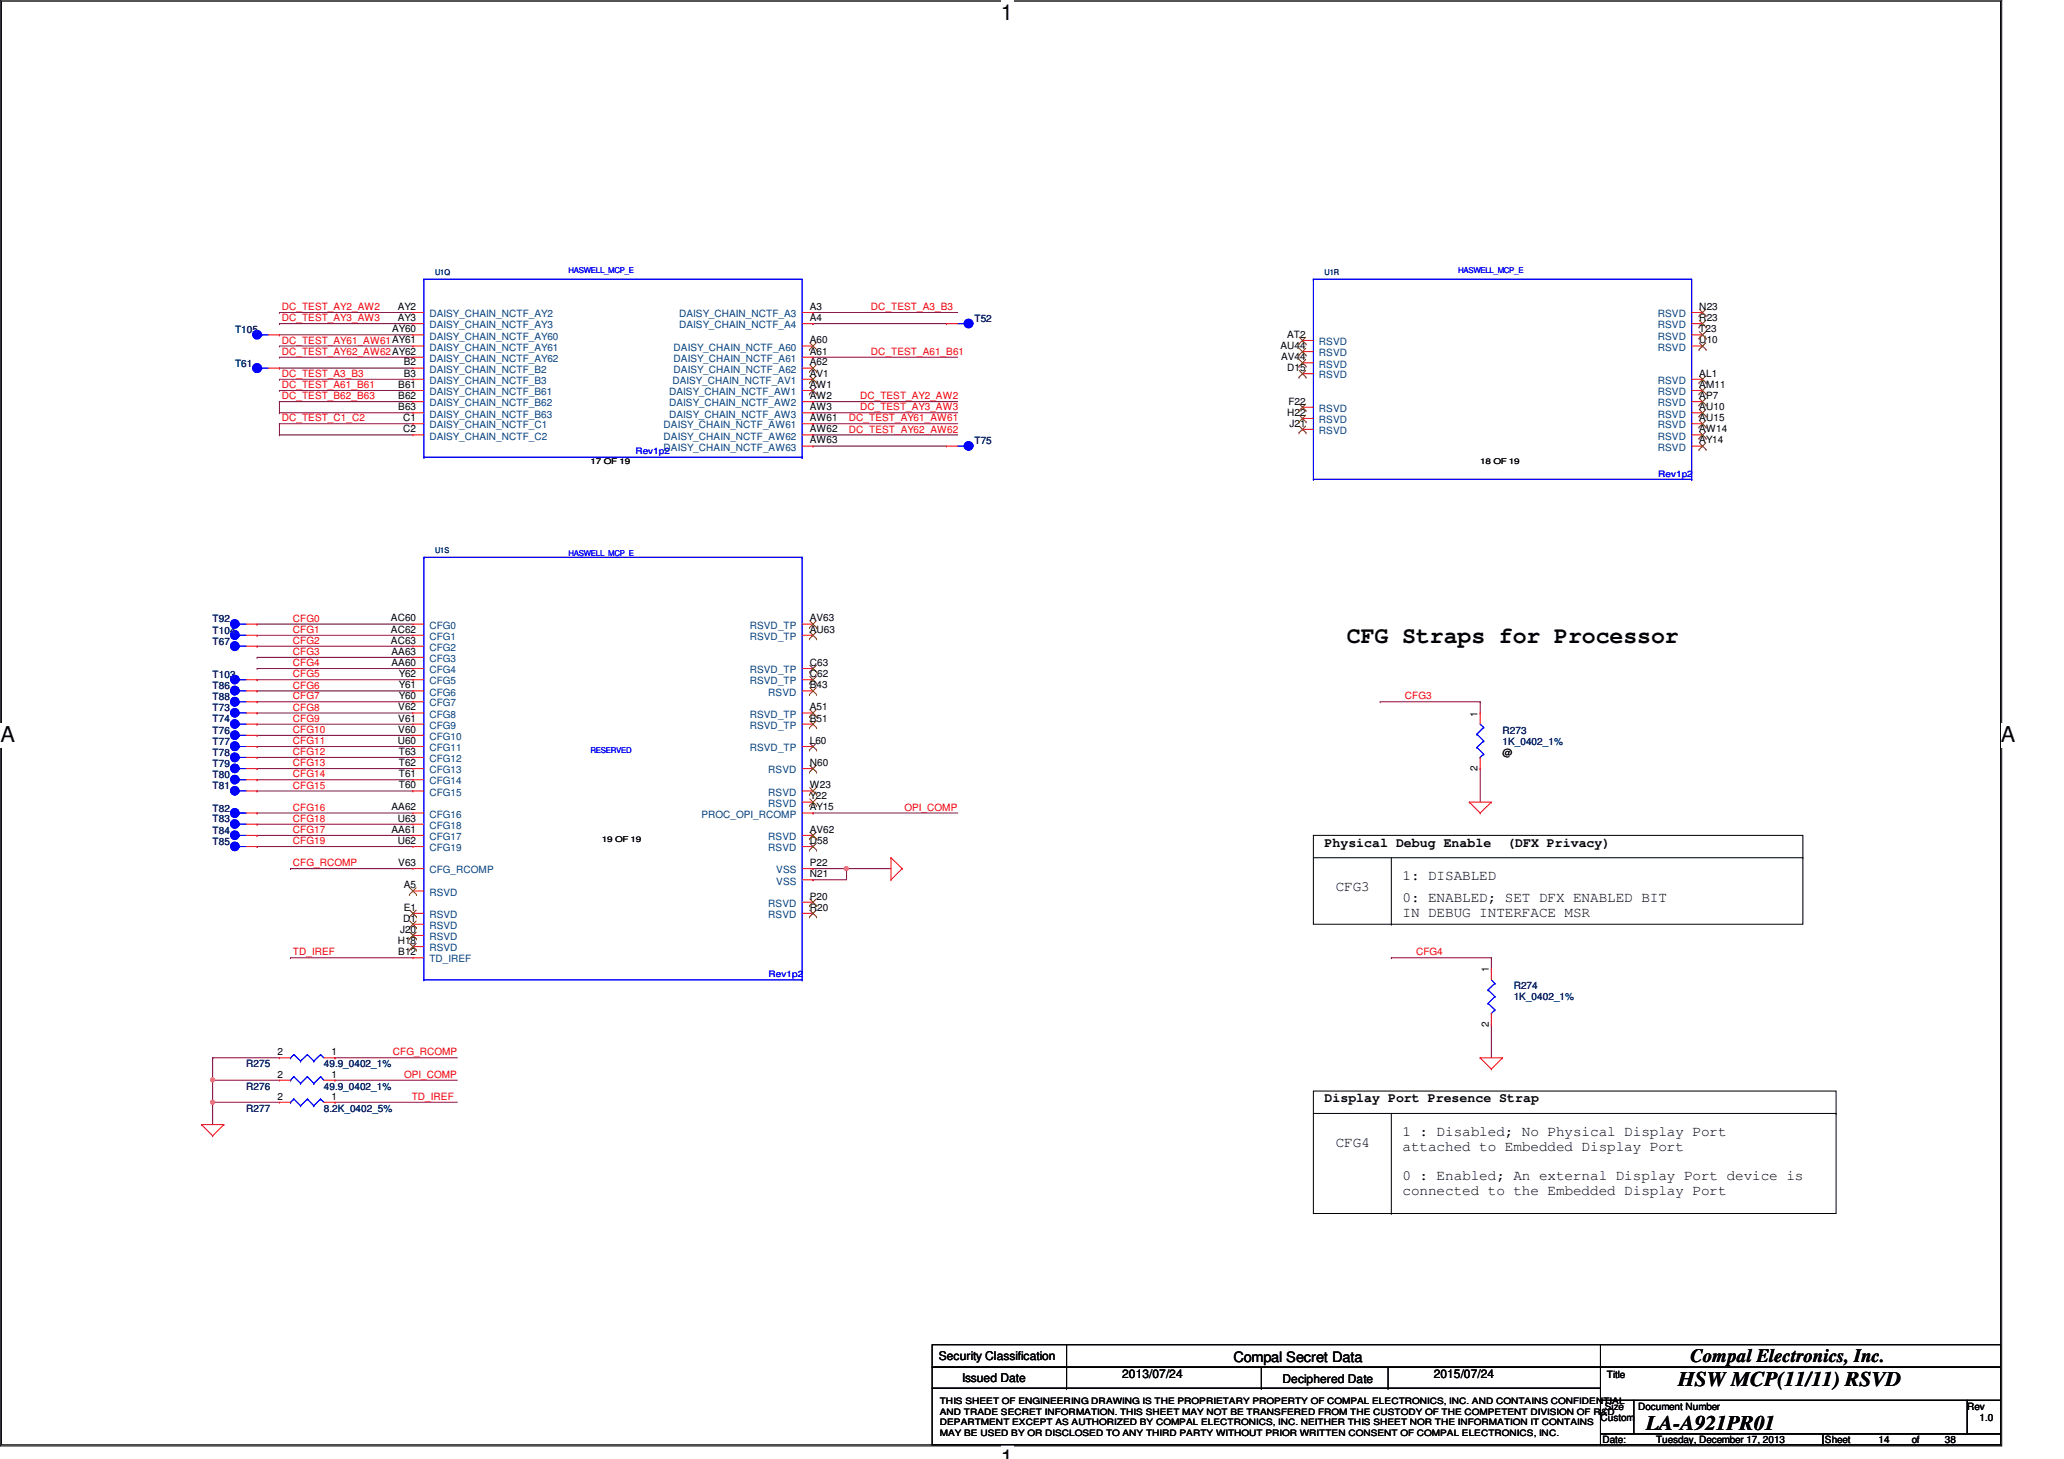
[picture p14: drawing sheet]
<svg xmlns="http://www.w3.org/2000/svg" width="297mm" height="210mm" viewBox="0 0 297 210" stroke-linecap="round" stroke-linejoin="round" font-family="sans-serif">
<defs><g id="words">
<text font-size="3.3" x="193.8" y="92.5">CFG Straps for Processor</text>
<g font-size="3.1">
<text x="144.1" y="2.9">1</text>
<text x=".1" y="106.8">A</text>
<text x="287.9" y="106.8">A</text>
<text x="144.1" y="210.7">1</text>
</g>
<g font-size="3">
<text x="241.5" y="199.4">HSW MCP(11/11) RSVD</text>
<text x="236.9" y="205.8">LA-A921PR01</text>
</g>
<text font-size="2.7" x="243.3" y="195.9">Compal Electronics, Inc.</text>
<g font-size="2.1">
<text x="192.2" y="128.2">CFG3</text>
<text x="201.8" y="129.8">0: ENABLED; SET DFX ENABLED BIT</text>
<text x="201.8" y="132">IN DEBUG INTERFACE MSR</text>
<text x="201.8" y="126.6">1: DISABLED</text>
<text x="192.2" y="165">CFG4</text>
<text x="201.8" y="163.4">1 : Disabled; No Physical Display Port</text>
<text x="201.8" y="165.6">attached to Embedded Display Port</text>
<text x="201.8" y="169.8">0 : Enabled; An external Display Port device is</text>
<text x="201.8" y="172">connected to the Embedded Display Port</text>
<text x="177.5" y="195.9">Compal Secret Data</text>
</g>
<g font-size="1.9">
<text x="190.6" y="121.8">Physical Debug Enable</text>
<text x="216.9" y="121.8">(DFX Privacy)</text>
<text x="190.6" y="158.6">Display Port Presence Strap</text>
</g>
<g font-size="1.7">
<text x="135.1" y="195.7">Security Classification</text>
<text x="138.5" y="198.8">Issued Date</text>
<text x="161.5" y="198.3">2013/07/24</text>
<text x="184.6" y="198.9">Deciphered Date</text>
<text x="206.3" y="198.3">2015/07/24</text>
</g>
<g font-size="1.4" fill="#000080">
<text x="33.8" y="47.9">T105</text>
<text x="140.2" y="46.3">T52</text>
<text x="33.8" y="52.7">T61</text>
<text x="140.2" y="63.9">T75</text>
<text x="30.6" y="89.5">T92</text>
<text x="30.6" y="91.1">T104</text>
<text x="30.6" y="92.8">T67</text>
<text x="30.6" y="97.5">T103</text>
<text x="30.6" y="99.1">T86</text>
<text x="30.6" y="100.8">T88</text>
<text x="30.6" y="105.5">T76</text>
<text x="30.6" y="107.1">T77</text>
<text x="30.6" y="102.3">T73</text>
<text x="30.6" y="103.9">T74</text>
<text x="216.2" y="105.5">R273</text>
<text x="216.2" y="107.1">1K_0402_1%</text>
<text x="30.6" y="113.5">T81</text>
<text x="30.6" y="110.3">T79</text>
<text x="30.6" y="111.9">T80</text>
<text x="30.6" y="108.8">T78</text>
<text x="30.6" y="116.8">T82</text>
<text x="30.6" y="119.9">T84</text>
<text x="30.6" y="118.3">T83</text>
<text x="30.6" y="121.5">T85</text>
<text x="217.8" y="142.3">R274</text>
<text x="217.8" y="143.9">1K_0402_1%</text>
<text x="35.4" y="153.5">R275</text>
<text x="46.6" y="153.5">49.9_0402_1%</text>
<text x="35.4" y="159.9">R277</text>
<text x="35.4" y="156.8">R276</text>
<text x="46.6" y="159.9">8.2K_0402_5%</text>
<text x="46.6" y="156.8">49.9_0402_1%</text>
</g>
<g font-size="1.4" fill="#f00">
<text x="40.6" y="44.6">DC_TEST_AY2_AW2</text>
<text x="40.6" y="46.2">DC_TEST_AY3_AW3</text>
<text x="125.3" y="44.6">DC_TEST_A3_B3</text>
<text x="40.6" y="49.4">DC_TEST_AY61_AW61AY61</text>
<text x="40.6" y="51.1">DC_TEST_AY62_AW62AY62</text>
<text x="125.3" y="51.1">DC_TEST_A61_B61</text>
<text x="40.6" y="54.2">DC_TEST_A3_B3</text>
<text x="40.6" y="55.8">DC_TEST_A61_B61</text>
<text x="40.6" y="57.4">DC_TEST_B62_B63</text>
<text x="123.8" y="57.4">DC_TEST_AY2_AW2</text>
<text x="123.8" y="59.1">DC_TEST_AY3_AW3</text>
<text x="40.6" y="60.6">DC_TEST_C1_C2</text>
<text x="122.2" y="60.6">DC_TEST_AY61_AW61</text>
<text x="122.2" y="62.2">DC_TEST_AY62_AW62</text>
<text x="42.2" y="89.5">CFG0</text>
<text x="42.2" y="91.1">CFG1</text>
<text x="42.2" y="92.6">CFG2</text>
<text x="42.2" y="94.2">CFG3</text>
<text x="42.2" y="95.8">CFG4</text>
<text x="42.2" y="97.5">CFG5</text>
<text x="42.2" y="99.1">CFG6</text>
<text x="42.2" y="100.6">CFG7</text>
<text x="202.2" y="100.6">CFG3</text>
<text x="42.2" y="102.2">CFG8</text>
<text x="42.2" y="103.8">CFG9</text>
<text x="42.2" y="105.5">CFG10</text>
<text x="42.2" y="107.1">CFG11</text>
<text x="42.2" y="108.6">CFG12</text>
<text x="42.2" y="110.2">CFG13</text>
<text x="42.2" y="111.8">CFG14</text>
<text x="42.2" y="113.5">CFG15</text>
<text x="42.2" y="116.6">CFG16</text>
<text x="42.2" y="119.8">CFG17</text>
<text x="42.2" y="118.2">CFG18</text>
<text x="130.2" y="116.6">OPI_COMP</text>
<text x="42.2" y="121.5">CFG19</text>
<text x="42.2" y="124.6">CFG_RCOMP</text>
<text x="42.2" y="137.5">TD_IREF</text>
<text x="203.8" y="137.5">CFG4</text>
<text x="56.6" y="151.8">CFG_RCOMP</text>
<text x="58.2" y="155.1">OPI_COMP</text>
<text x="59.3" y="158.2">TD_IREF</text>
</g>
<g font-size="1.4">
<text x="56.4" y="47.8">AY60</text>
<text x="57.2" y="46.2">AY3</text>
<text x="57.2" y="44.6">AY2</text>
<text x="116.5" y="46.2">A4</text>
<text x="116.5" y="44.6">A3</text>
<text x="244.6" y="46.2">R23</text>
<text x="244.6" y="44.6">N23</text>
<text x="244.6" y="47.8">T23</text>
<text x="58.1" y="52.6">B2</text>
<text x="116.5" y="52.6">A62</text>
<text x="116.5" y="49.4">A60</text>
<text x="116.5" y="51">A61</text>
<text x="184.3" y="50.2">AU44</text>
<text x="184.4" y="51.8">AV44</text>
<text x="185.2" y="53.4">D15</text>
<text x="185.2" y="48.6">AT2</text>
<text x="244.6" y="49.4">U10</text>
<text x="57.3" y="59">B63</text>
<text x="57.3" y="57.4">B62</text>
<text x="57.3" y="55.8">B61</text>
<text x="58.1" y="54.2">B3</text>
<text x="116.5" y="59">AW3</text>
<text x="116.5" y="57.4">AW2</text>
<text x="116.5" y="54.2">AV1</text>
<text x="116.5" y="55.8">AW1</text>
<text x="185.2" y="59.8">H22</text>
<text x="185.4" y="58.2">F22</text>
<text x="244.6" y="57.4">AP7</text>
<text x="244.6" y="54.2">AL1</text>
<text x="244.6" y="55.8">AM11</text>
<text x="244.6" y="59">AU10</text>
<text x="58" y="62.2">C2</text>
<text x="58" y="60.6">C1</text>
<text x="116.5" y="62.2">AW62</text>
<text x="116.5" y="63.8">AW63</text>
<text x="116.5" y="60.6">AW61</text>
<text x="185.6" y="61.4">J21</text>
<text x="244.6" y="60.6">AU15</text>
<text x="244.6" y="62.2">AW14</text>
<text x="244.6" y="63.8">AY14</text>
<text x="56.3" y="89.4">AC60</text>
<text x="116.5" y="89.4">AV63</text>
<text x="56.3" y="92.6">AC63</text>
<text x="56.3" y="91">AC62</text>
<text x="56.3" y="95.8">AA60</text>
<text x="56.3" y="94.2">AA63</text>
<text x="116.5" y="91">AU63</text>
<text x="116.5" y="95.8">C63</text>
<text x="57.4" y="100.6">Y60</text>
<text x="57.4" y="99">Y61</text>
<text x="57.4" y="97.4">Y62</text>
<text x="116.5" y="97.4">C62</text>
<text x="116.5" y="99">B43</text>
<text x="57.2" y="107">U60</text>
<text x="57.3" y="105.4">V60</text>
<text x="57.3" y="103.8">V61</text>
<text x="57.3" y="102.2">V62</text>
<text x="116.5" y="107">L60</text>
<text x="116.5" y="103.8">B51</text>
<text x="116.5" y="102.2">A51</text>
<text x="212.6" y="103.1" transform="rotate(-90 212.6 103.1)">1</text>
<text x="57.4" y="108.6">T63</text>
<text x="57.4" y="110.2">T62</text>
<text x="57.4" y="113.4">T60</text>
<text x="57.4" y="111.8">T61</text>
<text x="116.5" y="110.2">N60</text>
<text x="116.5" y="113.4">W23</text>
<text x="212.6" y="110.9" transform="rotate(-90 212.6 110.9)">2</text>
<text x="216.2" y="108.8">@</text>
<text x="56.3" y="119.8">AA61</text>
<text x="56.3" y="116.6">AA62</text>
<text x="57.2" y="118.2">U63</text>
<text x="116.5" y="115">Y22</text>
<text x="116.5" y="119.8">AV62</text>
<text x="116.5" y="116.6">AY15</text>
<text x="57.2" y="121.4">U62</text>
<text x="57.3" y="124.6">V63</text>
<text x="116.5" y="121.4">D58</text>
<text x="116.5" y="124.6">P22</text>
<text x="58.1" y="127.8">A5</text>
<text x="58.1" y="131">E1</text>
<text x="116.5" y="126.2">N21</text>
<text x="116.5" y="131">R20</text>
<text x="116.5" y="129.4">P20</text>
<text x="57.2" y="135.8">H18</text>
<text x="57.3" y="137.4">B12</text>
<text x="57.6" y="134.2">J20</text>
<text x="58" y="132.6">D1</text>
<text x="214.2" y="139.9" transform="rotate(-90 214.2 139.9)">1</text>
<text x="214.2" y="147.7" transform="rotate(-90 214.2 147.7)">2</text>
<text x="39.9" y="151.8">2</text>
<text x="39.9" y="155">2</text>
<text x="47.7" y="151.8">1</text>
<text x="47.7" y="155">1</text>
<text x="39.9" y="158.2">2</text>
<text x="47.7" y="158.2">1</text>
<text x="231" y="202.8">Size</text>
<text x="231.3" y="198.2">Title</text>
<text x="235.8" y="202.8">Document Number</text>
<text x="283.1" y="202.8">Rev</text>
<text x="230.3" y="204.4">Custom</text>
<text x="230.6" y="207.6">Date:</text>
<text x="238.3" y="207.6">Tuesday, December 17, 2013</text>
<text x="262.6" y="207.6">Sheet</text>
<text x="270.3" y="207.6">14</text>
<text x="275.1" y="207.6">of</text>
<text x="279.9" y="207.6">38</text>
<text x="284.9" y="204.4">1.0</text>
</g>
<g font-size="1.4" fill="#004080">
<text x="61.8" y="47.2">DAISY_CHAIN_NCTF_AY3</text>
<text x="61.8" y="45.6">DAISY_CHAIN_NCTF_AY2</text>
<text x="97.7" y="47.2">DAISY_CHAIN_NCTF_A4</text>
<text x="97.7" y="45.6">DAISY_CHAIN_NCTF_A3</text>
<text x="238.6" y="47.2">RSVD</text>
<text x="238.6" y="45.6">RSVD</text>
<text x="61.8" y="53.6">DAISY_CHAIN_NCTF_B2</text>
<text x="61.8" y="50.5">DAISY_CHAIN_NCTF_AY61</text>
<text x="61.8" y="52.1">DAISY_CHAIN_NCTF_AY62</text>
<text x="61.8" y="48.9">DAISY_CHAIN_NCTF_AY60</text>
<text x="96.9" y="53.6">DAISY_CHAIN_NCTF_A62</text>
<text x="96.9" y="50.5">DAISY_CHAIN_NCTF_A60</text>
<text x="96.9" y="52.1">DAISY_CHAIN_NCTF_A61</text>
<text x="189.8" y="52.9">RSVD</text>
<text x="189.8" y="51.3">RSVD</text>
<text x="189.8" y="49.7">RSVD</text>
<text x="238.6" y="50.5">RSVD</text>
<text x="238.6" y="48.9">RSVD</text>
<text x="61.8" y="58.5">DAISY_CHAIN_NCTF_B62</text>
<text x="61.8" y="55.2">DAISY_CHAIN_NCTF_B3</text>
<text x="61.8" y="56.9">DAISY_CHAIN_NCTF_B61</text>
<text x="96.3" y="58.5">DAISY_CHAIN_NCTF_AW2</text>
<text x="96.3" y="56.9">DAISY_CHAIN_NCTF_AW1</text>
<text x="96.8" y="55.2">DAISY_CHAIN_NCTF_AV1</text>
<text x="189.8" y="59.3">RSVD</text>
<text x="189.8" y="54.4">RSVD</text>
<text x="238.6" y="58.5">RSVD</text>
<text x="238.6" y="55.2">RSVD</text>
<text x="238.6" y="56.9">RSVD</text>
<text x="61.8" y="63.2">DAISY_CHAIN_NCTF_C2</text>
<text x="61.8" y="61.6">DAISY_CHAIN_NCTF_C1</text>
<text x="61.8" y="60.1">DAISY_CHAIN_NCTF_B63</text>
<text x="95.5" y="63.2">DAISY_CHAIN_NCTF_AW62</text>
<text x="95.5" y="64.9">DAISY_CHAIN_NCTF_AW63</text>
<text x="95.5" y="61.6">DAISY_CHAIN_NCTF_AW61</text>
<text x="96.3" y="60.1">DAISY_CHAIN_NCTF_AW3</text>
<text x="189.8" y="62.4">RSVD</text>
<text x="189.8" y="60.9">RSVD</text>
<text x="238.6" y="60.1">RSVD</text>
<text x="238.6" y="61.6">RSVD</text>
<text x="238.6" y="63.2">RSVD</text>
<text x="238.6" y="64.9">RSVD</text>
<text x="61.8" y="95.2">CFG3</text>
<text x="61.8" y="93.6">CFG2</text>
<text x="61.8" y="92.1">CFG1</text>
<text x="61.8" y="90.5">CFG0</text>
<text x="107.9" y="92.1">RSVD_TP</text>
<text x="107.9" y="90.5">RSVD_TP</text>
<text x="61.8" y="101.6">CFG7</text>
<text x="61.8" y="100.1">CFG6</text>
<text x="61.8" y="98.5">CFG5</text>
<text x="61.8" y="96.9">CFG4</text>
<text x="107.9" y="96.9">RSVD_TP</text>
<text x="107.9" y="98.5">RSVD_TP</text>
<text x="110.6" y="100.1">RSVD</text>
<text x="61.8" y="106.5">CFG10</text>
<text x="61.8" y="104.9">CFG9</text>
<text x="61.8" y="103.3">CFG8</text>
<text x="107.9" y="104.9">RSVD_TP</text>
<text x="107.9" y="103.3">RSVD_TP</text>
<text x="61.8" y="108.1">CFG11</text>
<text x="61.8" y="109.6">CFG12</text>
<text x="61.8" y="111.3">CFG13</text>
<text x="61.8" y="112.9">CFG14</text>
<text x="107.9" y="108.1">RSVD_TP</text>
<text x="110.6" y="111.3">RSVD</text>
<text x="61.8" y="119.3">CFG18</text>
<text x="61.8" y="117.6">CFG16</text>
<text x="61.8" y="114.5">CFG15</text>
<text x="101" y="117.6">PROC_OPI_RCOMP</text>
<text x="110.6" y="116.1">RSVD</text>
<text x="110.6" y="114.5">RSVD</text>
<text x="61.8" y="120.9">CFG17</text>
<text x="61.8" y="125.6">CFG_RCOMP</text>
<text x="61.8" y="122.5">CFG19</text>
<text x="110.6" y="122.5">RSVD</text>
<text x="110.6" y="120.9">RSVD</text>
<text x="111.7" y="125.6">VSS</text>
<text x="61.8" y="128.9">RSVD</text>
<text x="110.6" y="130.5">RSVD</text>
<text x="111.7" y="127.3">VSS</text>
<text x="61.8" y="132.1">RSVD</text>
<text x="61.8" y="133.6">RSVD</text>
<text x="61.8" y="135.3">RSVD</text>
<text x="61.8" y="136.9">RSVD</text>
<text x="110.6" y="132.1">RSVD</text>
<text x="61.8" y="138.5">TD_IREF</text>
</g>
<g font-size="1.3" fill="#00f">
<text x="91.4" y="65.4">Rev1p2</text>
<text x="238.6" y="68.6">Rev1p2</text>
<text x="110.6" y="140.6">Rev1p2</text>
</g>
<g font-size="1.3">
<text x="135.3" y="202">THIS SHEET OF ENGINEERING DRAWING IS THE PROPRIETARY PROPERTY OF COMPAL ELECTRONICS, INC. AND CONTAINS CONFIDENTIAL</text>
<text x="135.3" y="203.5">AND TRADE SECRET INFORMATION. THIS SHEET MAY NOT BE TRANSFERED FROM THE CUSTODY OF THE COMPETENT DIVISION OF R&amp;D</text>
<text x="135.3" y="205.1">DEPARTMENT EXCEPT AS AUTHORIZED BY COMPAL ELECTRONICS, INC. NEITHER THIS SHEET NOR THE INFORMATION IT CONTAINS</text>
<text x="135.3" y="206.6">MAY BE USED BY OR DISCLOSED TO ANY THIRD PARTY WITHOUT PRIOR WRITTEN CONSENT OF COMPAL ELECTRONICS, INC.</text>
</g>
<g font-size="1.1" fill="#000080">
<text x="62.6" y="39.5">U1Q</text>
<text x="190.6" y="39.5">U1R</text>
<text x="62.6" y="79.5">U1S</text>
</g>
<g font-size="1.1" fill="#00f">
<text x="81.8" y="39.2">HASWELL_MCP_E</text>
<text x="209.8" y="39.2">HASWELL_MCP_E</text>
<text x="81.8" y="80.1">HASWELL_MCP_E</text>
<text x="85" y="108.4">RESERVED</text>
</g>
<g font-size="1.1">
<text x="85" y="66.8">17 OF 19</text>
<text x="213" y="66.8">18 OF 19</text>
<text x="86.6" y="121.2">19 OF 19</text>
</g>
</g></defs>
<path d="M0 0h288.1v208h-288.1zM.2 .2h287.7v207.7h-287.7z" fill="none" stroke="#000" stroke-width=".14"/>
<g fill="#fff">
<path d="M144.1 .1h1.7v3.5h-1.7z"/>
<path d="M144.1 207.9h1.7v2h-1.7z"/>
<path d="M.1 104h2.1v3.5h-2.1z"/>
<path d="M287.9 104h2.1v3.5h-2.1z"/>
</g>
<path d="M189 120.2h70.5v12.8h-70.5zM189 123.4h70.5M200.2 133h.1M200.2 123.4v9.6M259.5 123.4h.1M189 157h75.2v17.6h-75.2zM189 160.2h75.2M200.2 174.6h.1M200.2 160.2v14.4M264.2 160.2h.1" fill="none" stroke="#000" stroke-width=".14"/>
<g fill="none" stroke="#800040" stroke-width=".14">
<path d="M40.2 48.2h.1M40.2 53h.1M40.2 45h.1M40.2 46.6h.1M40.2 49.8h.1M40.2 51.4h.1M40.2 54.6h.1M40.2 56.2h.1M40.2 57.8h.1M40.2 59.4h.1M40.2 57.8h19.2M40.2 59.4h19.2"/>
<path d="M40.2 48.2h19.2M40.2 53h19.2M40.2 46.6h19.2M40.2 45h19.2M40.2 49.8h19.2M40.2 51.4h19.2M40.2 54.6h19.2M40.2 56.2h19.2M40.2 57.8v1.6M117 57.8h.1M117 59.4h.1M117 46.6h.1"/>
<path d="M117 45h.1M117 51.4h.1M117 57.8h20.8M117 59.4h20.8M117 46.6h19.2M117 45h20.8M117 51.4h20.8M40.2 62.6h.1M40.2 61h.1M40.2 61h19.2M40.2 62.6h19.2M40.2 61v1.6"/>
<path d="M117 61h.1M117 64.2h.1M117 62.6h.1M117 61h20.8M117 64.2h19.2M117 62.6h20.8M121.8 125h.1M121.8 125h6.4"/>
</g>
<circle cx="121.8" cy="125" r=".3" fill="#f0f"/>
<circle cx="121.8" cy="125" r=".3" fill="none" stroke="#f0f" stroke-width=".14"/>
<g fill="none" stroke="#800040" stroke-width=".14">
<path d="M37 89.8h.1M37 91.4h.1M37 93h.1M37 94.6h.1M37 96.2h.1M37 97.8h.1M37 99.4h.1M37 89.8h22.4M37 91.4h22.4M37 93h22.4M37 94.6h22.4M37 96.2h22.4"/>
<path d="M37 97.8h22.4M37 99.4h22.4M37 101h.1M37 102.6h.1M37 104.2h.1M37 105.8h.1M37 107.4h.1M37 109h.1M37 110.6h.1M37 112.2h.1M37 113.8h.1M37 117h.1"/>
<path d="M37 118.6h.1M37 101h22.4M37 102.6h22.4M37 104.2h22.4M37 105.8h22.4M37 107.4h22.4M37 109h22.4M37 110.6h22.4M37 112.2h22.4M37 113.8h22.4M37 117h22.4M37 118.6h22.4"/>
<path d="M117 117h.1M117 117h20.8M37 120.2h.1M37 121.8h.1M37 120.2h22.4M37 121.8h22.4M41.8 125h.1M41.8 137.8h.1M41.8 125h17.6M41.8 137.8h17.6M117 126.6h.1M117 125h.1"/>
<path d="M117 125h4.8M121.8 125h.1M121.8 125v1.6h-4.8M30.6 152.2h.1M30.6 158.6h.1M30.6 155.4h.1M30.6 152.2h9.6M30.6 158.6h9.6M30.6 155.4h9.6M30.6 158.6v3.2"/>
</g>
<circle cx="30.6" cy="158.6" r=".3" fill="#f0f"/>
<circle cx="30.6" cy="158.6" r=".3" fill="none" stroke="#f0f" stroke-width=".14"/>
<path d="M30.6 152.2h.1M30.6 155.4h.1M30.6 152.2v6.4M48.2 152.2h.1M48.2 155.4h.1M48.2 152.2h17.6M48.2 155.4h17.6" fill="none" stroke="#800040" stroke-width=".14"/>
<circle cx="30.6" cy="155.4" r=".3" fill="#f0f"/>
<circle cx="30.6" cy="155.4" r=".3" fill="none" stroke="#f0f" stroke-width=".14"/>
<g fill="none" stroke="#800040" stroke-width=".14">
<path d="M198.6 101h.1M198.6 101h14.4M213 110.6h.1M213 101h.1M213 101v1.6M213 110.6v4.8M200.2 137.8h.1M200.2 137.8h14.4M214.6 137.8h.1M214.6 137.8v1.6M48.2 158.6h.1M48.2 158.6h17.6"/>
<path d="M214.6 147.4h.1M214.6 147.4v4.8"/>
</g>
<g fill="none" stroke="#f00" stroke-width=".14">
<path d="M211.5 115.4h.1M211.5 115.4h3.1M211.5 115.4l1.5 1.6M213 117h.1M214.6 115.4h.1M214.6 115.4l-1.6 1.6M128.2 123.4h.1M128.2 126.6h.1M128.2 123.4v3.2M128.2 123.4l1.6 1.6M129.8 125h.1M129.8 125l-1.6 1.6"/>
<path d="M213 152.2h.1M213 152.2h3.2M213 152.2l1.6 1.6M214.6 153.8h.1M216.2 152.2h.1M216.2 152.2l-1.6 1.6M29 161.8h.1M29 161.8h3.2M29 161.8l1.6 1.6M30.6 163.4h.1M32.2 161.8h.1M32.2 161.8l-1.6 1.6"/>
</g>
<g fill="none" stroke="#000" stroke-width=".14">
<path d="M134.2 193.5h96.1v3.2h-96.1zM134.2 196.7h96.1v3h-96.1zM134.2 199.7h96.1v8.2h-96.1zM153.5 196.7h.1M153.5 199.7h.1M153.5 193.5v6.2M181.5 199.7h.1M181.5 196.7v3M199.8 199.7h.1M199.8 196.7v3M230.3 193.5h57.6v3.2h-57.6zM230.3 196.7h57.6v4.8h-57.6z"/>
<path d="M230.3 201.5h4.8v4.8h-4.8zM230.3 206.3h32v1.6h-32zM235.1 201.5h48v4.8h-48zM262.3 206.3h25.6v1.6h-25.6zM283.1 201.5h4.8v4.8h-4.8z"/>
</g>
<circle cx="33.8" cy="113.8" r=".62" fill="#00f"/>
<g fill="none" stroke="#00f" stroke-width=".14">
<path d="M34.5 113.8h.1M34.5 113.8h.9"/>
<circle cx="33.8" cy="113.8" r=".62"/>
</g>
<circle cx="33.8" cy="113.8" r=".62" fill="#00f"/>
<g fill="none" stroke="#00f" stroke-width=".14">
<path d="M61 40.2h.1M61 40.2h54.4v25.6M61 40.2v25.6M61 65.8h.1M61 65.8h54.4M115.4 65.8h.1M34.5 113.8h.1M34.5 113.8h.9"/>
<circle cx="33.8" cy="113.8" r=".62"/>
</g>
<g fill="none" stroke="#f00" stroke-width=".14">
<path d="M59.4 59.4h.1M59.4 57.8h.1M59.4 53h.1M59.4 54.6h.1M59.4 56.2h.1M59.4 49.8h.1M59.4 51.4h.1M59.4 46.6h.1M59.4 48.2h.1M59.4 45h.1M59.4 59.4h1.6M59.4 57.8h1.6"/>
<path d="M59.4 53h1.6M59.4 54.6h1.6M59.4 56.2h1.6M59.4 49.8h1.6M59.4 51.4h1.6M59.4 46.6h1.6M59.4 45h1.6M59.4 48.2h1.6M115.4 59.4h1.6M115.4 57.8h1.6M115.4 53h1.6M115.4 54.6h1.6"/>
<path d="M115.4 56.2h1.6M115.4 49.8h1.6M115.4 51.4h1.6M115.4 46.6h1.6M115.4 45h1.6M117 59.4h.1M117 57.8h.1M117 53h.1M117 54.6h.1M117 56.2h.1M117 49.8h.1M117 51.4h.1"/>
<path d="M117 46.6h.1M117 45h.1M59.4 62.6h.1M59.4 61h.1M59.4 62.6h1.6M59.4 61h1.6M115.4 62.6h1.6M115.4 64.2h1.6M115.4 61h1.6M117 62.6h.1M117 64.2h.1M117 61h.1"/>
<path d="M35.4 113.8h1.6M37 113.8h.1"/>
</g>
<g fill="none" stroke="#804000" stroke-width=".14">
<path d="M116.5 53.5h.1M116.5 55.1h.1M116.5 56.7h.1M116.5 50.3h.1M116.5 52.5l1 1M116.5 54.1l1 1M116.5 55.7l1 1M116.5 49.3l1 1M117.5 52.5l-1 1M117.5 54.1l-1 1M117.5 55.7l-1 1M117.5 49.3l-1 1"/>
<path d="M117.5 53.5h.1M117.5 55.1h.1M117.5 56.7h.1M117.5 50.3h.1"/>
</g>
<circle cx="139.4" cy="46.5" r=".63" fill="#00f"/>
<g fill="none" stroke="#00f" stroke-width=".14">
<path d="M137.8 46.6h1M138.8 46.6h.1"/>
<circle cx="139.4" cy="46.5" r=".63"/>
</g>
<circle cx="139.4" cy="46.5" r=".63" fill="#00f"/>
<g fill="none" stroke="#00f" stroke-width=".14">
<path d="M137.8 46.6h1M138.8 46.6h.1"/>
<circle cx="139.4" cy="46.5" r=".63"/>
</g>
<path d="M136.2 46.6h.1M136.2 46.6h1.6" fill="none" stroke="#f00" stroke-width=".14"/>
<circle cx="33.8" cy="97.8" r=".62" fill="#00f"/>
<g fill="none" stroke="#00f" stroke-width=".14">
<path d="M34.5 97.8h.1M34.5 97.8h.9"/>
<circle cx="33.8" cy="97.8" r=".62"/>
</g>
<circle cx="33.8" cy="97.8" r=".62" fill="#00f"/>
<g fill="none" stroke="#00f" stroke-width=".14">
<path d="M34.5 97.8h.1M34.5 97.8h.9"/>
<circle cx="33.8" cy="97.8" r=".62"/>
</g>
<path d="M35.4 97.8h1.6M37 97.8h.1" fill="none" stroke="#f00" stroke-width=".14"/>
<circle cx="33.8" cy="91.3" r=".63" fill="#00f"/>
<g fill="none" stroke="#00f" stroke-width=".14">
<path d="M34.5 91.4h.1M34.5 91.4h.9"/>
<circle cx="33.8" cy="91.3" r=".63"/>
</g>
<circle cx="33.8" cy="91.3" r=".63" fill="#00f"/>
<g fill="none" stroke="#00f" stroke-width=".14">
<path d="M34.5 91.4h.1M34.5 91.4h.9"/>
<circle cx="33.8" cy="91.3" r=".63"/>
</g>
<path d="M35.4 91.4h1.6M37 91.4h.1" fill="none" stroke="#f00" stroke-width=".14"/>
<circle cx="33.8" cy="105.8" r=".62" fill="#00f"/>
<g fill="none" stroke="#00f" stroke-width=".14">
<path d="M34.5 105.8h.1M34.5 105.8h.9"/>
<circle cx="33.8" cy="105.8" r=".62"/>
</g>
<circle cx="33.8" cy="105.8" r=".62" fill="#00f"/>
<g fill="none" stroke="#00f" stroke-width=".14">
<path d="M34.5 105.8h.1M34.5 105.8h.9"/>
<circle cx="33.8" cy="105.8" r=".62"/>
</g>
<path d="M35.4 105.8h1.6M37 105.8h.1" fill="none" stroke="#f00" stroke-width=".14"/>
<circle cx="33.8" cy="110.5" r=".62" fill="#00f"/>
<g fill="none" stroke="#00f" stroke-width=".14">
<path d="M34.5 110.6h.1M34.5 110.6h.9"/>
<circle cx="33.8" cy="110.5" r=".62"/>
</g>
<circle cx="33.8" cy="110.5" r=".62" fill="#00f"/>
<g fill="none" stroke="#00f" stroke-width=".14">
<path d="M34.5 110.6h.1M34.5 110.6h.9"/>
<circle cx="33.8" cy="110.5" r=".62"/>
</g>
<path d="M35.4 110.6h1.6M37 110.6h.1" fill="none" stroke="#f00" stroke-width=".14"/>
<circle cx="139.4" cy="64.2" r=".63" fill="#00f"/>
<g fill="none" stroke="#00f" stroke-width=".14">
<path d="M137.8 64.2h1M138.8 64.2h.1"/>
<circle cx="139.4" cy="64.2" r=".63"/>
</g>
<circle cx="139.4" cy="64.2" r=".63" fill="#00f"/>
<g fill="none" stroke="#00f" stroke-width=".14">
<path d="M137.8 64.2h1M138.8 64.2h.1M61 80.2h.1M61 80.2h54.4M61 80.2v60.8M115.4 80.2h.1M115.4 80.2v60.8M41.8 152.2h.1M42.3 151.7h.1M42.3 151.7l1 1M42.3 151.7l-.5 .5M43.3 152.7h.1"/>
<path d="M44.2 151.7h.1M44.2 151.7l1 1M44.2 151.7l-.9 1M45.2 152.7h.1M46.1 151.7h.1M46.1 151.7l.5 .5M46.1 151.7l-.9 1M61 141h.1M61 141h54.4M115.4 141h.1M214.2 142.4h.1M214.2 144.4h.1"/>
<path d="M214.2 142.4l.9 1M214.2 144.4l.9 .9M214.6 145.8h.1M214.6 141l.5 .5M215.1 141.5h.1M215.1 143.4h.1M215.1 145.3h.1M215.1 141.5l-.9 .9M215.1 143.4l-.9 1M215.1 145.3l-.5 .5"/>
<circle cx="139.4" cy="64.2" r=".63"/>
</g>
<g fill="none" stroke="#f00" stroke-width=".14">
<path d="M136.2 64.2h.1M136.2 64.2h1.6M59.4 99.4h.1M59.4 97.8h.1M59.4 96.2h.1M59.4 94.6h.1M59.4 93h.1M59.4 91.4h.1M59.4 89.8h.1M59.4 91.4h1.6M59.4 96.2h1.6M59.4 97.8h1.6"/>
<path d="M59.4 99.4h1.6M59.4 89.8h1.6M59.4 94.6h1.6M59.4 93h1.6M115.4 91.4h1.6M115.4 96.2h1.6M115.4 97.8h1.6M115.4 99.4h1.6M115.4 89.8h1.6M117 91.4h.1M117 96.2h.1M117 97.8h.1"/>
<path d="M117 99.4h.1M117 89.8h.1M59.4 118.6h.1M59.4 101h.1M59.4 107.4h.1M59.4 109h.1M59.4 105.8h.1M59.4 104.2h.1M59.4 102.6h.1M59.4 110.6h.1M59.4 117h.1M59.4 113.8h.1"/>
<path d="M59.4 112.2h.1M59.4 118.6h1.6M59.4 101h1.6M59.4 107.4h1.6M59.4 109h1.6M59.4 104.2h1.6M59.4 102.6h1.6M59.4 105.8h1.6M59.4 110.6h1.6M59.4 113.8h1.6M59.4 117h1.6M59.4 112.2h1.6"/>
<path d="M115.4 107.4h1.6M115.4 104.2h1.6M115.4 102.6h1.6M115.4 110.6h1.6M115.4 115.4h1.6M115.4 113.8h1.6M115.4 117h1.6M117 107.4h.1M117 104.2h.1M117 102.6h.1M117 110.6h.1M117 115.4h.1"/>
<path d="M117 113.8h.1M117 117h.1M59.4 120.2h.1M59.4 128.2h.1M59.4 125h.1M59.4 121.8h.1M59.4 137.8h.1M59.4 131.4h.1M59.4 133h.1M59.4 134.6h.1M59.4 136.2h.1M59.4 120.2h1.6"/>
<path d="M59.4 128.2h1.6M59.4 121.8h1.6M59.4 125h1.6M59.4 131.4h1.6M59.4 137.8h1.6M59.4 133h1.6M59.4 134.6h1.6M59.4 136.2h1.6M115.4 120.2h1.6M115.4 121.8h1.6M115.4 126.6h1.6M115.4 125h1.6"/>
<path d="M115.4 131.4h1.6M115.4 129.8h1.6M117 121.8h.1M117 120.2h.1M117 126.6h.1M117 125h.1M117 131.4h.1M117 129.8h.1M214.6 139.4h.1M214.6 139.4v1.6M40.2 152.2h.1M40.2 152.2h1.6"/>
<path d="M46.6 152.2h1.6M48.2 152.2h.1M214.6 147.4h.1M214.6 145.8v1.6"/>
</g>
<g fill="none" stroke="#804000" stroke-width=".14">
<path d="M116.5 91.9h.1M116.5 96.7h.1M116.5 98.3h.1M116.5 99.9h.1M116.5 90.3h.1M116.5 90.9l1 1M116.5 95.7l1 1M116.5 97.3l1 1M116.5 98.9l1 1M116.5 89.3l1 1M117.5 90.9l-1 1M117.5 95.7l-1 1"/>
<path d="M117.5 97.3l-1 1M117.5 98.9l-1 1M117.5 89.3l-1 1M117.5 91.9h.1M117.5 96.7h.1M117.5 98.3h.1M117.5 99.9h.1M117.5 90.3h.1M116.5 107.9h.1M116.5 104.7h.1M116.5 103.1h.1M116.5 111.1h.1"/>
<path d="M116.5 115.9h.1M116.5 114.3h.1M116.5 106.9l1 1M116.5 103.7l1 1M116.5 102.1l1 1M116.5 110.1l1 1M116.5 114.9l1 1M116.5 113.3l1 1M116.5 119.7l1 1M117.5 106.9l-1 1M117.5 103.7l-1 1M117.5 102.1l-1 1"/>
<path d="M117.5 110.1l-1 1M117.5 114.9l-1 1M117.5 113.3l-1 1M117.5 119.7l-1 1M117.5 107.9h.1M117.5 104.7h.1M117.5 103.1h.1M117.5 111.1h.1M117.5 115.9h.1M117.5 114.3h.1M58.9 128.7h.1M58.9 131.9h.1"/>
<path d="M58.9 133.5h.1M58.9 135.1h.1M58.9 136.7h.1M59 127.7l.9 1M59 130.9l.9 1M59 132.5l.9 1M59 134.1l.9 1M59 135.7l.9 1M59.9 127.7l-1 1M59.9 130.9l-1 1M59.9 132.5l-1 1M59.9 134.1l-1 1"/>
<path d="M59.9 135.7l-1 1M59.9 128.7h.1M59.9 131.9h.1M59.9 133.5h.1M59.9 135.1h.1M59.9 136.7h.1M116.5 122.3h.1M116.5 120.7h.1M116.5 131.9h.1M116.5 130.3h.1M116.5 121.3l1 1M116.5 130.9l1 1"/>
<path d="M116.5 129.3l1 1M117.5 121.3l-1 1M117.5 130.9l-1 1M117.5 129.3l-1 1M117.5 122.3h.1M117.5 120.7h.1M117.5 131.9h.1M117.5 130.3h.1"/>
</g>
<circle cx="33.8" cy="99.3" r=".63" fill="#00f"/>
<g fill="none" stroke="#00f" stroke-width=".14">
<path d="M34.5 99.4h.1M34.5 99.4h.9"/>
<circle cx="33.8" cy="99.3" r=".63"/>
</g>
<circle cx="33.8" cy="99.3" r=".63" fill="#00f"/>
<g fill="none" stroke="#00f" stroke-width=".14">
<path d="M34.5 99.4h.1M34.5 99.4h.9"/>
<circle cx="33.8" cy="99.3" r=".63"/>
</g>
<path d="M35.4 99.4h1.6M37 99.4h.1" fill="none" stroke="#f00" stroke-width=".14"/>
<circle cx="33.8" cy="107.3" r=".63" fill="#00f"/>
<g fill="none" stroke="#00f" stroke-width=".14">
<path d="M34.5 107.4h.1M34.5 107.4h.9"/>
<circle cx="33.8" cy="107.3" r=".63"/>
</g>
<circle cx="33.8" cy="107.3" r=".63" fill="#00f"/>
<g fill="none" stroke="#00f" stroke-width=".14">
<path d="M34.5 107.4h.1M34.5 107.4h.9"/>
<circle cx="33.8" cy="107.3" r=".63"/>
</g>
<path d="M35.4 107.4h1.6M37 107.4h.1" fill="none" stroke="#f00" stroke-width=".14"/>
<circle cx="33.8" cy="102.5" r=".62" fill="#00f"/>
<g fill="none" stroke="#00f" stroke-width=".14">
<path d="M34.5 102.6h.1M34.5 102.6h.9"/>
<circle cx="33.8" cy="102.5" r=".62"/>
</g>
<circle cx="33.8" cy="102.5" r=".62" fill="#00f"/>
<g fill="none" stroke="#00f" stroke-width=".14">
<path d="M34.5 102.6h.1M34.5 102.6h.9"/>
<circle cx="33.8" cy="102.5" r=".62"/>
</g>
<path d="M35.4 102.6h1.6M37 102.6h.1" fill="none" stroke="#f00" stroke-width=".14"/>
<circle cx="33.8" cy="112.2" r=".62" fill="#00f"/>
<g fill="none" stroke="#00f" stroke-width=".14">
<path d="M34.5 112.2h.1M34.5 112.2h.9"/>
<circle cx="33.8" cy="112.2" r=".62"/>
</g>
<circle cx="33.8" cy="112.2" r=".62" fill="#00f"/>
<g fill="none" stroke="#00f" stroke-width=".14">
<path d="M34.5 112.2h.1M34.5 112.2h.9"/>
<circle cx="33.8" cy="112.2" r=".62"/>
</g>
<path d="M35.4 112.2h1.6M37 112.2h.1" fill="none" stroke="#f00" stroke-width=".14"/>
<circle cx="33.8" cy="121.8" r=".62" fill="#00f"/>
<g fill="none" stroke="#00f" stroke-width=".14">
<path d="M34.5 121.8h.1M34.5 121.8h.9"/>
<circle cx="33.8" cy="121.8" r=".62"/>
</g>
<circle cx="33.8" cy="121.8" r=".62" fill="#00f"/>
<g fill="none" stroke="#00f" stroke-width=".14">
<path d="M34.5 121.8h.1M34.5 121.8h.9"/>
<circle cx="33.8" cy="121.8" r=".62"/>
</g>
<path d="M35.4 121.8h1.6M37 121.8h.1" fill="none" stroke="#f00" stroke-width=".14"/>
<circle cx="37" cy="53" r=".64" fill="#00f"/>
<g fill="none" stroke="#00f" stroke-width=".14">
<path d="M37.7 53h.1M37.7 53h.9"/>
<circle cx="37" cy="53" r=".64"/>
</g>
<circle cx="37" cy="53" r=".64" fill="#00f"/>
<g fill="none" stroke="#00f" stroke-width=".14">
<path d="M37.7 53h.1M37.7 53h.9"/>
<circle cx="37" cy="53" r=".64"/>
</g>
<path d="M38.6 53h1.6M40.2 53h.1" fill="none" stroke="#f00" stroke-width=".14"/>
<circle cx="33.8" cy="117" r=".63" fill="#00f"/>
<g fill="none" stroke="#00f" stroke-width=".14">
<path d="M34.5 117h.1M34.5 117h.9"/>
<circle cx="33.8" cy="117" r=".63"/>
</g>
<circle cx="33.8" cy="117" r=".63" fill="#00f"/>
<g fill="none" stroke="#00f" stroke-width=".14">
<path d="M34.5 117h.1M34.5 117h.9"/>
<circle cx="33.8" cy="117" r=".63"/>
</g>
<path d="M35.4 117h1.6M37 117h.1" fill="none" stroke="#f00" stroke-width=".14"/>
<circle cx="33.8" cy="89.8" r=".62" fill="#00f"/>
<g fill="none" stroke="#00f" stroke-width=".14">
<path d="M34.5 89.8h.1M34.5 89.8h.9"/>
<circle cx="33.8" cy="89.8" r=".62"/>
</g>
<circle cx="33.8" cy="89.8" r=".62" fill="#00f"/>
<g fill="none" stroke="#00f" stroke-width=".14">
<path d="M34.5 89.8h.1M34.5 89.8h.9"/>
<circle cx="33.8" cy="89.8" r=".62"/>
</g>
<path d="M35.4 89.8h1.6M37 89.8h.1" fill="none" stroke="#f00" stroke-width=".14"/>
<circle cx="33.8" cy="109" r=".63" fill="#00f"/>
<g fill="none" stroke="#00f" stroke-width=".14">
<path d="M34.5 109h.1M34.5 109h.9"/>
<circle cx="33.8" cy="109" r=".63"/>
</g>
<circle cx="33.8" cy="109" r=".63" fill="#00f"/>
<g fill="none" stroke="#00f" stroke-width=".14">
<path d="M34.5 109h.1M34.5 109h.9"/>
<circle cx="33.8" cy="109" r=".63"/>
</g>
<path d="M35.4 109h1.6M37 109h.1" fill="none" stroke="#f00" stroke-width=".14"/>
<circle cx="33.8" cy="120.2" r=".62" fill="#00f"/>
<g fill="none" stroke="#00f" stroke-width=".14">
<path d="M34.5 120.2h.1M34.5 120.2h.9"/>
<circle cx="33.8" cy="120.2" r=".62"/>
</g>
<circle cx="33.8" cy="120.2" r=".62" fill="#00f"/>
<g fill="none" stroke="#00f" stroke-width=".14">
<path d="M34.5 120.2h.1M34.5 120.2h.9"/>
<circle cx="33.8" cy="120.2" r=".62"/>
</g>
<path d="M35.4 120.2h1.6M37 120.2h.1" fill="none" stroke="#f00" stroke-width=".14"/>
<circle cx="33.8" cy="93" r=".63" fill="#00f"/>
<g fill="none" stroke="#00f" stroke-width=".14">
<path d="M34.5 93h.1M34.5 93h.9"/>
<circle cx="33.8" cy="93" r=".63"/>
</g>
<circle cx="33.8" cy="93" r=".63" fill="#00f"/>
<g fill="none" stroke="#00f" stroke-width=".14">
<path d="M34.5 93h.1M34.5 93h.9"/>
<circle cx="33.8" cy="93" r=".63"/>
</g>
<path d="M35.4 93h1.6M37 93h.1" fill="none" stroke="#f00" stroke-width=".14"/>
<circle cx="33.8" cy="101" r=".63" fill="#00f"/>
<g fill="none" stroke="#00f" stroke-width=".14">
<path d="M34.5 101h.1M34.5 101h.9"/>
<circle cx="33.8" cy="101" r=".63"/>
</g>
<circle cx="33.8" cy="101" r=".63" fill="#00f"/>
<g fill="none" stroke="#00f" stroke-width=".14">
<path d="M34.5 101h.1M34.5 101h.9"/>
<circle cx="33.8" cy="101" r=".63"/>
</g>
<path d="M35.4 101h1.6M37 101h.1" fill="none" stroke="#f00" stroke-width=".14"/>
<circle cx="37" cy="48.2" r=".63" fill="#00f"/>
<g fill="none" stroke="#00f" stroke-width=".14">
<path d="M37.7 48.2h.1M37.7 48.2h.9"/>
<circle cx="37" cy="48.2" r=".63"/>
</g>
<circle cx="37" cy="48.2" r=".63" fill="#00f"/>
<g fill="none" stroke="#00f" stroke-width=".14">
<path d="M37.7 48.2h.1M37.7 48.2h.9M189 40.2h.1M189 40.2h54.5v28.8M189 40.2v28.8M189 69h.1M189 69h54.5M243.5 69h.1M212.6 105.6h.1M212.6 107.5h.1M212.6 105.6l.9 1M212.6 107.5l.9 1"/>
<path d="M213 109h.1M213 104.2l.5 .4M213.5 104.6h.1M213.5 106.6h.1M213.5 108.5h.1M213.5 104.6l-.9 1M213.5 106.6l-.9 .9M213.5 108.5l-.5 .5M41.8 158.6h.1M42.3 158.1h.1M42.3 158.1l1 1M42.3 158.1l-.5 .5"/>
<path d="M43.3 159.1h.1M44.2 158.1h.1M44.2 158.1l1 1M44.2 158.1l-.9 1M45.2 159.1h.1M46.1 158.1h.1M46.1 158.1l.5 .5M46.1 158.1l-.9 1"/>
<circle cx="37" cy="48.2" r=".63"/>
</g>
<g fill="none" stroke="#f00" stroke-width=".14">
<path d="M38.6 48.2h1.6M40.2 48.2h.1M187.4 58.6h.1M187.4 53.8h.1M187.4 52.2h.1M187.4 50.6h.1M187.4 49h.1M187.4 58.6h1.6M187.4 53.8h1.6M187.4 52.2h1.6M187.4 50.6h1.6M187.4 49h1.6"/>
<path d="M243.5 48.2h1.5M243.5 57.8h1.5M243.5 49.8h1.5M243.5 54.6h1.5M243.5 56.2h1.5M243.5 59.4h1.5M243.5 46.6h1.5M243.5 45h1.5M245 57.8h.1M245 49.8h.1M245 54.6h.1M245 56.2h.1"/>
<path d="M245 59.4h.1M245 46.6h.1M245 45h.1M245 48.2h.1M187.4 61.8h.1M187.4 60.2h.1M187.4 61.8h1.6M187.4 60.2h1.6M243.5 61h1.5M243.5 62.6h1.5M243.5 64.2h1.5M245 61h.1"/>
<path d="M245 62.6h.1M245 64.2h.1M213 102.6h.1M213 110.6h.1M213 102.6v1.6M213 109v1.6M40.2 158.6h.1M40.2 158.6h1.6M46.6 158.6h1.6M48.2 158.6h.1"/>
</g>
<g fill="none" stroke="#804000" stroke-width=".14">
<path d="M186.9 59.1h.1M186.9 54.3h.1M186.9 52.7h.1M186.9 51.1h.1M186.9 49.5h.1M187 59.7l1 1M187 58.1l1 1M187 53.3l1 1M187 51.7l1 1M187 50.1l1 1M187 48.5l1 1M187.9 59.7l-1 1"/>
<path d="M187.9 58.1l-1 1M187.9 53.3l-1 1M187.9 51.7l-1 1M187.9 50.1l-1 1M187.9 48.5l-1 1M188 59.1h.1M188 54.3h.1M188 52.7h.1M188 51.1h.1M188 49.5h.1M244.5 58.3h.1M244.5 50.3h.1"/>
<path d="M244.5 55.1h.1M244.5 56.7h.1M244.5 59.9h.1M244.5 47.1h.1M244.5 45.5h.1M244.5 48.7h.1M244.6 57.3l.9 1M244.6 49.3l.9 1M244.6 54.1l.9 1M244.6 55.7l.9 1M244.6 58.9l.9 1M244.6 46.1l.9 1"/>
<path d="M244.6 44.5l.9 1M244.6 47.7l.9 1M245.5 57.3l-1 1M245.5 49.3l-1 1M245.5 54.1l-1 1M245.5 55.7l-1 1M245.5 58.9l-1 1M245.5 46.1l-1 1M245.5 44.5l-1 1M245.5 47.7l-1 1M245.5 58.3h.1M245.5 50.3h.1"/>
<path d="M245.5 55.1h.1M245.5 56.7h.1M245.5 59.9h.1M245.5 47.1h.1M245.5 45.5h.1M245.5 48.7h.1M186.9 62.3h.1M186.9 60.7h.1M187 61.3l1 1M187.9 61.3l-1 1M188 62.3h.1M188 60.7h.1"/>
<path d="M244.5 61.5h.1M244.5 63.1h.1M244.5 64.7h.1M244.6 60.5l.9 1M244.6 62.1l.9 1M244.6 63.7l.9 1M245.5 60.5l-1 1M245.5 62.1l-1 1M245.5 63.7l-1 1M245.5 61.5h.1M245.5 63.1h.1M245.5 64.7h.1"/>
</g>
<circle cx="33.8" cy="104.2" r=".62" fill="#00f"/>
<g fill="none" stroke="#00f" stroke-width=".14">
<path d="M34.5 104.2h.1M34.5 104.2h.9"/>
<circle cx="33.8" cy="104.2" r=".62"/>
</g>
<circle cx="33.8" cy="104.2" r=".62" fill="#00f"/>
<g fill="none" stroke="#00f" stroke-width=".14">
<path d="M34.5 104.2h.1M34.5 104.2h.9"/>
<circle cx="33.8" cy="104.2" r=".62"/>
</g>
<path d="M35.4 104.2h1.6M37 104.2h.1" fill="none" stroke="#f00" stroke-width=".14"/>
<circle cx="33.8" cy="118.5" r=".62" fill="#00f"/>
<g fill="none" stroke="#00f" stroke-width=".14">
<path d="M34.5 118.6h.1M34.5 118.6h.9"/>
<circle cx="33.8" cy="118.5" r=".62"/>
</g>
<circle cx="33.8" cy="118.5" r=".62" fill="#00f"/>
<g fill="none" stroke="#00f" stroke-width=".14">
<path d="M34.5 118.6h.1M34.5 118.6h.9M41.8 155.4h.1M42.3 154.9h.1M42.3 154.9l1 1M42.3 154.9l-.5 .5M43.3 155.9h.1M44.2 154.9h.1M44.2 154.9l1 1M44.2 154.9l-.9 1M45.2 155.9h.1M46.1 154.9h.1"/>
<path d="M46.1 154.9l.5 .5M46.1 154.9l-.9 1"/>
<circle cx="33.8" cy="118.5" r=".62"/>
</g>
<path d="M35.4 118.6h1.6M37 118.6h.1M40.2 155.4h.1M40.2 155.4h1.6M46.6 155.4h1.6M48.2 155.4h.1" fill="none" stroke="#f00" stroke-width=".14"/>
<circle cx="121.8" cy="125" r=".3" fill="#f0f"/>
<circle cx="121.8" cy="125" r=".3" fill="none" stroke="#f0f" stroke-width=".14"/>
<circle cx="30.6" cy="158.6" r=".3" fill="#f0f"/>
<circle cx="30.6" cy="158.6" r=".3" fill="none" stroke="#f0f" stroke-width=".14"/>
<circle cx="30.6" cy="155.4" r=".3" fill="#f0f"/>
<circle cx="30.6" cy="155.4" r=".3" fill="none" stroke="#f0f" stroke-width=".14"/>
<use href="#words"/>
</svg>
